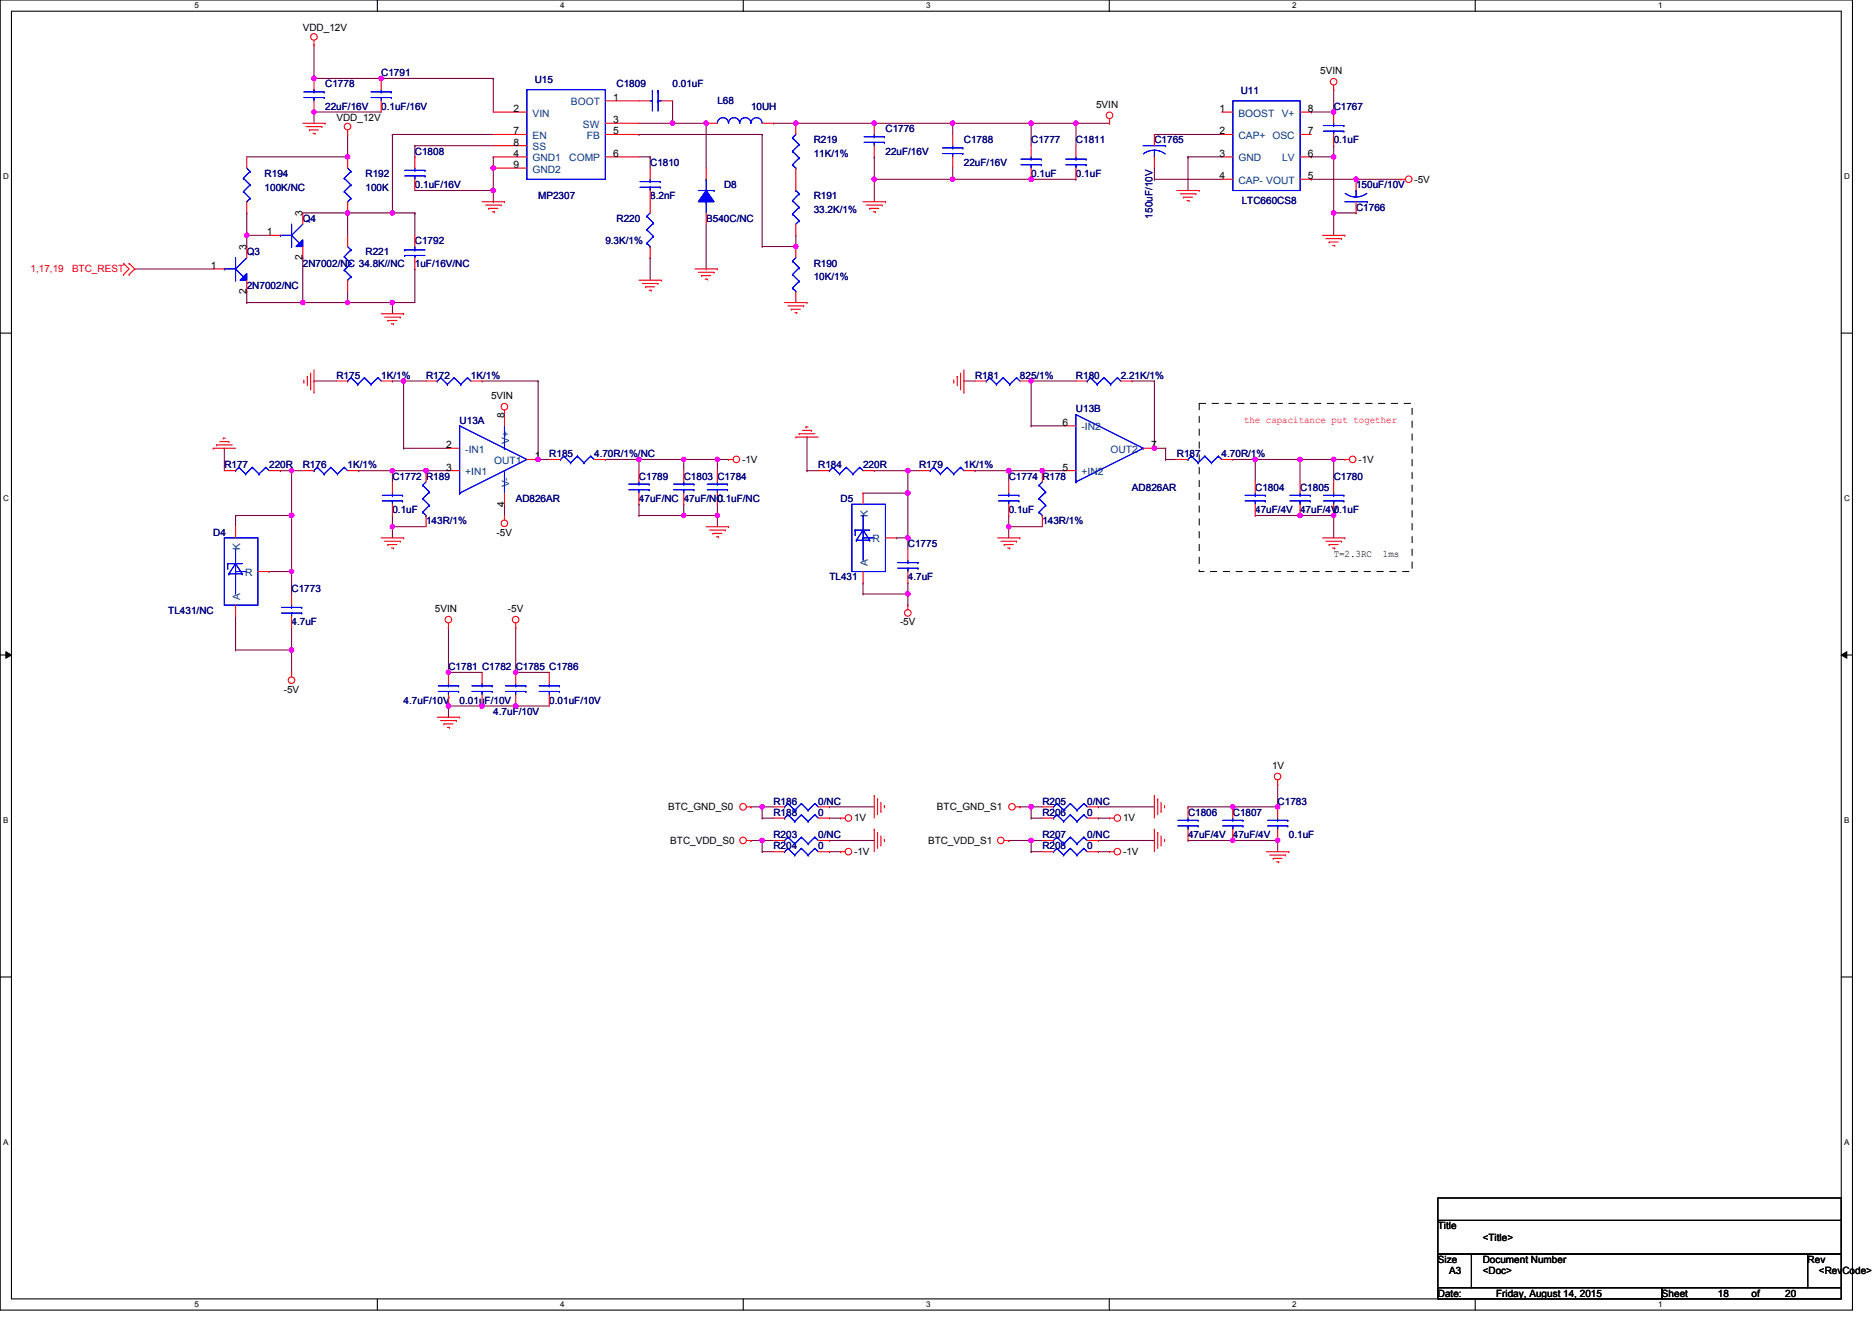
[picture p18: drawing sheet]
<svg xmlns="http://www.w3.org/2000/svg" width="297mm" height="210mm" viewBox="0 0 297 210" stroke-linecap="round" stroke-linejoin="round" font-family="sans-serif">
<defs><g id="words">
<g font-size="1.6">
<text x="48" y="5">VDD_12V</text>
<text x="209.5" y="11.7">5VIN</text>
<text x="81.5" y="17.8">2</text>
<text x="97.3" y="16">1</text>
<text x="173.9" y="17.1">5VIN</text>
<text x="193.5" y="17.8">1</text>
<text x="207.5" y="17.8">8</text>
<text x="53.4" y="19.2">VDD_12V</text>
<text x="81.5" y="21.3">7</text>
<text x="81.5" y="23.1">8</text>
<text x="97.3" y="19.5">3</text>
<text x="97.3" y="21.3">5</text>
<text x="193.5" y="21.3">2</text>
<text x="207.5" y="21.3">7</text>
<text x="81.5" y="26.6">9</text>
<text x="81.5" y="24.9">4</text>
<text x="97.3" y="24.9">6</text>
<text x="193.5" y="24.9">3</text>
<text x="193.5" y="28.4">4</text>
<text x="207.5" y="28.4">5</text>
<text x="207.5" y="24.9">6</text>
<text x="224.4" y="29">-5V</text>
<text x="48" y="34.3" transform="rotate(-90 48 34.3)">3</text>
<text x="39.1" y="39.6" transform="rotate(-90 39.1 39.6)">3</text>
<text x="42.4" y="37.3">1</text>
<text x="48" y="41.3" transform="rotate(-90 48 41.3)">2</text>
<text x="33.5" y="42.7">1</text>
<text x="39.1" y="46.6" transform="rotate(-90 39.1 46.6)">2</text>
<text x="77.9" y="63.3">5VIN</text>
<text x="70.8" y="71.1">2</text>
<text x="80" y="66.3" transform="rotate(-90 80 66.3)">8</text>
<text x="168.6" y="67.5">6</text>
<text x="182.6" y="71.1">7</text>
<text x="70.8" y="74.7">3</text>
<text x="84.9" y="72.9">1</text>
<text x="117.7" y="73.4">-1V</text>
<text x="168.6" y="74.7">5</text>
<text x="215.5" y="73.4">-1V</text>
<text x="80" y="80.4" transform="rotate(-90 80 80.4)">4</text>
<text x="78.8" y="85">-5V</text>
<text x="211.6" y="88.4">T=2.3RC</text>
<text x="219.4" y="88.4">1ms</text>
<text x="69" y="97.1">5VIN</text>
<text x="80.6" y="97.1">-5V</text>
<text x="142.8" y="99.2">-5V</text>
<text x="45" y="109.9">-5V</text>
<text x="201.8" y="122">1V</text>
<text x="106" y="128.5">BTC_GND_S0</text>
<text x="135.5" y="130.3">1V</text>
<text x="148.7" y="128.5">BTC_GND_S1</text>
<text x="178.2" y="130.3">1V</text>
<text x="106.4" y="133.9">BTC_VDD_S0</text>
<text x="135.5" y="135.7">-1V</text>
<text x="147.3" y="133.9">BTC_VDD_S1</text>
<text x="178.2" y="135.7">-1V</text>
<text x="228.2" y="195.1">Title</text>
<text x="235.3" y="196.8">&lt;Title&gt;</text>
<text x="228.2" y="200.4">Size</text>
<text x="229.9" y="202.2">A3</text>
<text x="235.3" y="200.4">Document Number</text>
<text x="235.3" y="202.2">&lt;Doc&gt;</text>
<text x="286.8" y="200.4">Rev</text>
<text x="288.6" y="202.2">&lt;RevCode&gt;</text>
<text x="228.2" y="205.7">Date:</text>
<text x="237.4" y="205.7">Friday, August 14, 2015</text>
<text x="263.7" y="205.7">Sheet</text>
<text x="272.6" y="205.7">18</text>
<text x="277.9" y="205.7">of</text>
<text x="283.3" y="205.7">20</text>
</g>
<g font-size="1.6" fill="#000080">
<text x="51.6" y="13.9">C1778</text>
<text x="51.6" y="17.4">22uF/16V</text>
<text x="60.5" y="12.1">C1791</text>
<text x="60.5" y="17.4">0.1uF/16V</text>
<text x="84.9" y="13.1">U15</text>
<text x="97.8" y="13.9">C1809</text>
<text x="106.7" y="13.9">0.01uF</text>
<text x="113.8" y="16.5">L68</text>
<text x="119.2" y="17.4">10UH</text>
<text x="196.9" y="14.9">U11</text>
<text x="211.6" y="17.4">C1767</text>
<text x="129.1" y="22.8">R219</text>
<text x="140.5" y="21">C1776</text>
<text x="152.9" y="22.8">C1788</text>
<text x="163.6" y="22.8">C1777</text>
<text x="170.7" y="22.8">C1811</text>
<text x="183.2" y="22.8">C1765</text>
<text x="211.6" y="22.8">0.1uF</text>
<text x="42" y="28.1">R194</text>
<text x="58" y="28.1">R192</text>
<text x="65.8" y="24.5">C1808</text>
<text x="65.8" y="29.9">0.1uF/16V</text>
<text x="103.2" y="26.3">C1810</text>
<text x="114.9" y="29.9">D8</text>
<text x="129.1" y="24.9">11K/1%</text>
<text x="140.5" y="24.5">22uF/16V</text>
<text x="152.9" y="26.3">22uF/16V</text>
<text x="163.6" y="28.1">0.1uF</text>
<text x="170.7" y="28.1">0.1uF</text>
<text x="215.2" y="29.9">150uF/10V</text>
<text x="42" y="30.2">100K/NC</text>
<text x="48" y="35.2">Q4</text>
<text x="58" y="30.2">100K</text>
<text x="85.4" y="31.6">MP2307</text>
<text x="97.8" y="35.2">R220</text>
<text x="103.2" y="31.6">8.2nF</text>
<text x="112.1" y="35.2">B540C/NC</text>
<text x="129.1" y="31.6">R191</text>
<text x="129.1" y="33.8">33.2K/1%</text>
<text x="182.9" y="34.7" transform="rotate(-90 182.9 34.7)">150uF/10V</text>
<text x="197" y="32.4">LTC660CS8</text>
<text x="215.2" y="33.4">C1766</text>
<text x="39.2" y="40.5">Q3</text>
<text x="58" y="40.5">R221</text>
<text x="65.8" y="38.8">C1792</text>
<text x="96.1" y="38.8">9.3K/1%</text>
<text x="39.2" y="45.9">2N7002/NC</text>
<text x="48" y="42.3">2N7002/NC 34.8K//NC</text>
<text x="65.8" y="42.3">1uF/16V/NC</text>
<text x="129.1" y="42.3">R190</text>
<text x="129.1" y="44.5">10K/1%</text>
<text x="53.4" y="60.1">R175</text>
<text x="60.5" y="60.1">1K/1%</text>
<text x="67.6" y="60.1">R172</text>
<text x="74.7" y="60.1">1K/1%</text>
<text x="154.7" y="60.1">R181</text>
<text x="161.8" y="60.1">825/1%</text>
<text x="170.7" y="65.4">U13B</text>
<text x="170.7" y="60.1">R180</text>
<text x="177.8" y="60.1">2.21K/1%</text>
<text x="72.9" y="67.2">U13A</text>
<text x="35.6" y="74.3">R177</text>
<text x="42.7" y="74.3">220R</text>
<text x="48" y="74.3">R176</text>
<text x="55.2" y="74.3">1K/1%</text>
<text x="62.3" y="76.1">C1772 R189</text>
<text x="87.2" y="72.5">R185</text>
<text x="94.3" y="72.5">4.70R/1%/NC</text>
<text x="101.4" y="76.1">C1789</text>
<text x="108.5" y="76.1">C1803 C1784</text>
<text x="129.8" y="74.3">R184</text>
<text x="136.9" y="74.3">220R</text>
<text x="145.8" y="74.3">R179</text>
<text x="152.9" y="74.3">1K/1%</text>
<text x="160.1" y="76.1">C1774 R178</text>
<text x="179.6" y="77.9">AD826AR</text>
<text x="186.7" y="72.5">R187</text>
<text x="193.8" y="72.5">4.70R/1%</text>
<text x="199.2" y="77.9">C1804</text>
<text x="206.3" y="77.9">C1805</text>
<text x="211.6" y="76.1">C1780</text>
<text x="62.3" y="81.4">0.1uF</text>
<text x="67.6" y="83.2">143R/1%</text>
<text x="81.8" y="79.7">AD826AR</text>
<text x="101.4" y="79.7">47uF/NC 47uF/NC</text>
<text x="113.8" y="79.7">0.1uF/NC</text>
<text x="133.4" y="79.7">D5</text>
<text x="160.1" y="81.4">0.1uF</text>
<text x="165.4" y="83.2">143R/1%</text>
<text x="199.2" y="81.4">47uF/4V</text>
<text x="206.3" y="81.4">47uF/4V0.1uF</text>
<text x="33.8" y="85">D4</text>
<text x="144.1" y="86.8">C1775</text>
<text x="46.3" y="93.9">C1773</text>
<text x="131.6" y="92.1">TL431</text>
<text x="144.1" y="92.1">4.7uF</text>
<text x="26.7" y="97.4">TL431/NC</text>
<text x="46.3" y="99.2">4.7uF</text>
<text x="71.2" y="106.3">C1781 C1782</text>
<text x="81.8" y="106.3">C1785 C1786</text>
<text x="64" y="111.7">4.7uF/10V</text>
<text x="72.9" y="111.7">0.01uF/10V</text>
<text x="78.3" y="113.4">4.7uF/10V</text>
<text x="87.2" y="111.7">0.01uF/10V</text>
<text x="122.7" y="129.4">R188</text>
<text x="122.7" y="127.7">R186</text>
<text x="129.8" y="129.4">0</text>
<text x="129.8" y="127.7">0/NC</text>
<text x="165.4" y="129.4">R206</text>
<text x="165.4" y="127.7">R205</text>
<text x="172.5" y="129.4">0</text>
<text x="172.5" y="127.7">0/NC</text>
<text x="188.5" y="129.4">C1806</text>
<text x="195.6" y="129.4">C1807</text>
<text x="202.7" y="127.7">C1783</text>
<text x="122.7" y="134.8">R204</text>
<text x="122.7" y="133">R203</text>
<text x="129.8" y="134.8">0</text>
<text x="129.8" y="133">0/NC</text>
<text x="165.4" y="134.8">R208</text>
<text x="165.4" y="133">R207</text>
<text x="172.5" y="134.8">0</text>
<text x="172.5" y="133">0/NC</text>
<text x="188.5" y="133">47uF/4V</text>
<text x="195.6" y="133">47uF/4V</text>
<text x="204.5" y="133">0.1uF</text>
</g>
<g font-size="1.6" fill="#004080">
<text x="90.6" y="16.7">BOOT</text>
<text x="84.5" y="18.5">VIN</text>
<text x="84.5" y="22.1">EN</text>
<text x="84.5" y="23.8">SS</text>
<text x="92.5" y="20.3">SW</text>
<text x="93.1" y="22.1">FB</text>
<text x="196.5" y="18.5">BOOST</text>
<text x="196.5" y="22.1">CAP+ OSC</text>
<text x="203.4" y="18.5">V+</text>
<text x="84.5" y="27.4">GND2</text>
<text x="84.5" y="25.6">GND1</text>
<text x="90.3" y="25.6">COMP</text>
<text x="196.5" y="25.6">GND</text>
<text x="196.5" y="29.2">CAP- VOUT</text>
<text x="203.4" y="25.6">LV</text>
<text x="73.8" y="71.8">-IN1</text>
<text x="80.8" y="70.5" transform="rotate(-90 80.8 70.5)">V+</text>
<text x="171.6" y="68.3">-IN2</text>
<text x="176.2" y="71.8">OUT2</text>
<text x="73.8" y="75.4">+IN1</text>
<text x="78.4" y="73.6">OUT1</text>
<text x="80.8" y="77.3" transform="rotate(-90 80.8 77.3)">V-</text>
<text x="171.6" y="75.4">+IN2</text>
<text x="137.7" y="82" transform="rotate(-90 137.7 82)">K</text>
<text x="38.1" y="87.3" transform="rotate(-90 38.1 87.3)">K</text>
<text x="137.7" y="89.8" transform="rotate(-90 137.7 89.8)">A</text>
<text x="138.4" y="86.1">R</text>
<text x="38.1" y="95.1" transform="rotate(-90 38.1 95.1)">A</text>
<text x="38.9" y="91.4">R</text>
</g>
<g font-size="1.6" fill="#f00">
<text x="4.8" y="43.2">1,17,19</text>
<text x="11.4" y="43.2">BTC_REST</text>
<text x="197.4" y="67">the capacitance put together</text>
</g>
<g font-size="1.3">
<text x="30.8" y="1.3">5</text>
<text x="88.9" y="1.3">4</text>
<text x="147" y="1.3">3</text>
<text x="205" y="1.3">2</text>
<text x="263.1" y="1.3">1</text>
<text x=".5" y="28.4">D</text>
<text x="292.6" y="28.4">D</text>
<text x=".5" y="79.5">C</text>
<text x="292.6" y="79.5">C</text>
<text x=".5" y="130.6">B</text>
<text x="292.6" y="130.6">B</text>
<text x=".5" y="181.7">A</text>
<text x="292.6" y="181.7">A</text>
<text x="30.8" y="207.4">5</text>
<text x="88.9" y="207.4">4</text>
<text x="147" y="207.4">3</text>
<text x="205" y="207.4">2</text>
<text x="263.1" y="207.4">1</text>
</g>
</g></defs>
<path d="M0 0h293.9v207.9h-293.9zM1.8 1.8h290.4v204.3h-290.4z" fill="none" stroke="#000" stroke-width=".17"/>
<g fill="#fff">
<path d="M30.8 .2h.7v1.4h-.7z"/>
<path d="M30.8 206.3h.7v1.4h-.7z"/>
</g>
<path d="M59.9 0v1.8M59.9 206.1v1.8" fill="none" stroke="#000" stroke-width=".17"/>
<g fill="#fff">
<path d="M88.9 .2h.7v1.4h-.7z"/>
<path d="M88.9 206.3h.7v1.4h-.7z"/>
</g>
<path d="M117.9 0v1.8M117.9 206.1v1.8" fill="none" stroke="#000" stroke-width=".17"/>
<g fill="#fff">
<path d="M147 .2h.7v1.4h-.7z"/>
<path d="M147 206.3h.7v1.4h-.7z"/>
</g>
<path d="M176 0v1.8M176 206.1v1.8" fill="none" stroke="#000" stroke-width=".17"/>
<g fill="#fff">
<path d="M205 .2h.7v1.4h-.7z"/>
<path d="M205 206.3h.7v1.4h-.7z"/>
</g>
<path d="M234.1 0v1.8M234.1 206.1v1.8" fill="none" stroke="#000" stroke-width=".17"/>
<g fill="#fff">
<path d="M263.1 .2h.7v1.4h-.7z"/>
<path d="M263.1 206.3h.7v1.4h-.7z"/>
<path d="M.5 27.3h.9v1.4h-.9z"/>
<path d="M292.6 27.3h.9v1.4h-.9z"/>
<path d="M.5 78.4h.9v1.4h-.9z"/>
<path d="M292.6 78.4h.9v1.4h-.9z"/>
</g>
<path d="M0 52.9h1.8M292.2 52.9h1.7" fill="none" stroke="#000" stroke-width=".17"/>
<g fill="#fff">
<path d="M.5 129.5h.8v1.4h-.8z"/>
<path d="M292.6 129.5h.9v1.4h-.9z"/>
</g>
<path d="M0 103.9h1.8M292.2 103.9h1.7" fill="none" stroke="#000" stroke-width=".17"/>
<path d="M.9 103.4l.9 .5-.9 .5zM292.2 103.9l.8-.5v1z" fill="#000"/>
<path d="M.9 103.4l.9 .5-.9 .5zM292.2 103.9l.8-.5v1z" fill="none" stroke="#000" stroke-width=".16"/>
<g fill="#fff">
<path d="M.5 180.5h.8v1.4h-.8z"/>
<path d="M292.6 180.5h.9v1.4h-.9z"/>
</g>
<path d="M0 155h1.8M292.2 155h1.7" fill="none" stroke="#000" stroke-width=".17"/>
<path d="M211.6 14.2h.1M211.6 14.2v3.6" fill="none" stroke="#800040" stroke-width=".17"/>
<circle cx="211.6" cy="17.8" r=".35" fill="#f0f"/>
<circle cx="211.6" cy="17.8" r=".35" fill="none" stroke="#f0f" stroke-width=".17"/>
<g fill="none" stroke="#800040" stroke-width=".17">
<path d="M208.1 17.8h.1M208.1 17.8h3.5M183.2 21.3h.1M183.2 28.4h.1M183.2 26.7h.1M183.2 21.3h10.6M183.2 28.4h10.6M183.2 26.7v1.7M188.5 24.9h.1M188.5 24.9v5.3M188.5 24.9h5.3M215.2 28.4h.1"/>
<path d="M215.2 28.4h7.1"/>
</g>
<circle cx="215.2" cy="28.4" r=".35" fill="#f0f"/>
<circle cx="215.2" cy="28.4" r=".35" fill="none" stroke="#f0f" stroke-width=".17"/>
<path d="M208.1 24.9h.1M208.1 24.9h3.5M211.6 33.8h.1M211.6 33.8v3.5" fill="none" stroke="#800040" stroke-width=".17"/>
<circle cx="211.6" cy="33.8" r=".35" fill="#f0f"/>
<circle cx="211.6" cy="33.8" r=".35" fill="none" stroke="#f0f" stroke-width=".17"/>
<path d="M211.6 23.1h.1M211.6 23.1v1.8M67.6 74.7h.1M67.6 74.7h3.6M80 80h.1M80 80v1.8" fill="none" stroke="#800040" stroke-width=".17"/>
<circle cx="67.6" cy="74.7" r=".35" fill="#f0f"/>
<circle cx="67.6" cy="74.7" r=".35" fill="none" stroke="#f0f" stroke-width=".17"/>
<path d="M46.3 74.7h.1M46.3 74.7h1.7" fill="none" stroke="#800040" stroke-width=".17"/>
<circle cx="46.3" cy="74.7" r=".35" fill="#f0f"/>
<circle cx="46.3" cy="74.7" r=".35" fill="none" stroke="#f0f" stroke-width=".17"/>
<path d="M64 71.1h.1M64 60.5h.1M64 71.1h7.2M64 60.5h3.6M85.4 60.5h.1M85.4 60.5v12.4" fill="none" stroke="#800040" stroke-width=".17"/>
<circle cx="85.4" cy="72.9" r=".35" fill="#f0f"/>
<circle cx="85.4" cy="72.9" r=".35" fill="none" stroke="#f0f" stroke-width=".17"/>
<path d="M46.3 74.7h.1M46.3 74.7v7.1M76.5 60.5h.1M76.5 60.5h8.9" fill="none" stroke="#800040" stroke-width=".17"/>
<circle cx="46.3" cy="81.8" r=".35" fill="#f0f"/>
<circle cx="46.3" cy="81.8" r=".35" fill="none" stroke="#f0f" stroke-width=".17"/>
<path d="M37.4 81.8h.1M37.4 81.8h8.9M42.7 90.7h.1M42.7 90.7h3.6M46.3 90.7h.1M46.3 90.7v3.5M119.2 128h.1M119.2 128h1.7M120.9 129.8h.1M120.9 129.8h1.8M131.6 129.8h.1M131.6 129.8h1.8" fill="none" stroke="#800040" stroke-width=".17"/>
<circle cx="46.3" cy="90.7" r=".35" fill="#f0f"/>
<circle cx="46.3" cy="90.7" r=".35" fill="none" stroke="#f0f" stroke-width=".17"/>
<g fill="none" stroke="#800040" stroke-width=".17">
<path d="M62.3 83.6h.1M62.3 83.6v1.7M119.2 133.3h.1M119.2 133.3h3.5M120.9 128h.1M120.9 135.1h.1M120.9 133.3h.1M120.9 128h1.8M120.9 135.1h1.8M131.6 135.1h.1M131.6 135.1h1.8M160.1 133.3h.1"/>
<path d="M160.1 133.3h3.5M161.8 128h.1M161.8 128h3.6M163.6 128h.1M163.6 129.8h.1M163.6 135.1h.1M163.6 129.8h1.8M163.6 135.1h1.8M174.3 129.8h.1M174.3 129.8h1.8"/>
</g>
<circle cx="62.3" cy="83.6" r=".35" fill="#f0f"/>
<circle cx="62.3" cy="83.6" r=".35" fill="none" stroke="#f0f" stroke-width=".17"/>
<path d="M62.3 74.7h.1M62.3 74.7v1.8M152.9 60.5h.1M152.9 60.5h1.8M62.3 83.6h.1M62.3 83.6h5.3M211.6 81.8h.1M211.6 81.8v3.5M163.6 133.3h.1M163.6 133.3h1.8" fill="none" stroke="#800040" stroke-width=".17"/>
<circle cx="211.6" cy="81.8" r=".35" fill="#f0f"/>
<circle cx="211.6" cy="81.8" r=".35" fill="none" stroke="#f0f" stroke-width=".17"/>
<path d="M199.2 72.9h.1M199.2 72.9v3.6M211.6 72.9h.1M211.6 72.9v3.6M211.6 72.9h1.8" fill="none" stroke="#800040" stroke-width=".17"/>
<circle cx="211.6" cy="72.9" r=".35" fill="#f0f"/>
<circle cx="211.6" cy="72.9" r=".35" fill="none" stroke="#f0f" stroke-width=".17"/>
<path d="M35.6 71.1h.1M35.6 71.1v3.6M46.3 103.1h.1M46.3 103.1v3.6M131.6 133.3h.1M131.6 128h.1M131.6 133.3h7.1M131.6 128h7.1M174.3 128h.1M174.3 133.3h.1M174.3 133.3h8.9M174.3 128h8.9" fill="none" stroke="#800040" stroke-width=".17"/>
<circle cx="46.3" cy="103.1" r=".35" fill="#f0f"/>
<circle cx="46.3" cy="103.1" r=".35" fill="none" stroke="#f0f" stroke-width=".17"/>
<path d="M144.1 74.7h.1M144.1 74.7h1.7M136.9 94.2h.1M136.9 94.2h7.2M142.3 85.3h.1M142.3 85.3h1.8" fill="none" stroke="#800040" stroke-width=".17"/>
<circle cx="144" cy="94.2" r=".35" fill="#f0f"/>
<circle cx="144" cy="94.2" r=".35" fill="none" stroke="#f0f" stroke-width=".17"/>
<path d="M136.9 92.5h.1M136.9 92.5v1.7M144.1 94.2h.1M144.1 85.3h.1M144.1 85.3v1.8M144.1 94.2v1.8M37.4 103.1h.1M37.4 103.1h8.9" fill="none" stroke="#800040" stroke-width=".17"/>
<circle cx="144" cy="85.3" r=".35" fill="#f0f"/>
<circle cx="144" cy="85.3" r=".35" fill="none" stroke="#f0f" stroke-width=".17"/>
<path d="M136.9 78.2h.1M136.9 78.2h7.2M165.4 74.7h.1M165.4 74.7h3.5M37.4 81.8h.1M37.4 97.8h.1M37.4 81.8v1.8M37.4 97.8v5.3" fill="none" stroke="#800040" stroke-width=".17"/>
<circle cx="165.4" cy="74.7" r=".35" fill="#f0f"/>
<circle cx="165.4" cy="74.7" r=".35" fill="none" stroke="#f0f" stroke-width=".17"/>
<path d="M144.1 74.7h.1M144.1 74.7v3.5" fill="none" stroke="#800040" stroke-width=".17"/>
<circle cx="144" cy="78.2" r=".35" fill="#f0f"/>
<circle cx="144" cy="78.2" r=".35" fill="none" stroke="#f0f" stroke-width=".17"/>
<circle cx="144" cy="74.7" r=".35" fill="#f0f"/>
<circle cx="144" cy="74.7" r=".35" fill="none" stroke="#f0f" stroke-width=".17"/>
<path d="M163.6 60.5h.1M163.6 60.5h7.1M160.1 83.6h.1M160.1 83.6v1.7" fill="none" stroke="#800040" stroke-width=".17"/>
<circle cx="160" cy="83.6" r=".35" fill="#f0f"/>
<circle cx="160" cy="83.6" r=".35" fill="none" stroke="#f0f" stroke-width=".17"/>
<path d="M154.7 74.7h.1M154.7 74.7h5.4" fill="none" stroke="#800040" stroke-width=".17"/>
<circle cx="160" cy="74.7" r=".35" fill="#f0f"/>
<circle cx="160" cy="74.7" r=".35" fill="none" stroke="#f0f" stroke-width=".17"/>
<g fill="none" stroke="#800040" stroke-width=".17">
<path d="M85.4 72.9h.1M85.4 72.9h1.8M96.1 72.9h.1M96.1 72.9h5.3M128.1 69.3h.1M128.1 69.3v5.4M138.7 74.7h.1M138.7 74.7h5.4M160.1 74.7h.1M160.1 74.7v1.8M179.6 60.5h.1M179.6 60.5h3.6"/>
<path d="M113.8 81.8h.1M113.8 81.8v1.8M160.1 83.6h.1M160.1 83.6h5.3"/>
</g>
<circle cx="113.8" cy="81.8" r=".35" fill="#f0f"/>
<circle cx="113.8" cy="81.8" r=".35" fill="none" stroke="#f0f" stroke-width=".17"/>
<path d="M183.2 71.1h.1M183.2 71.1h1.8M206.3 81.8h.1M206.3 81.8h5.3" fill="none" stroke="#800040" stroke-width=".17"/>
<circle cx="206.3" cy="81.8" r=".35" fill="#f0f"/>
<circle cx="206.3" cy="81.8" r=".35" fill="none" stroke="#f0f" stroke-width=".17"/>
<path d="M183.2 60.5h.1M183.2 60.5v10.6" fill="none" stroke="#800040" stroke-width=".17"/>
<circle cx="183.2" cy="71.1" r=".35" fill="#f0f"/>
<circle cx="183.2" cy="71.1" r=".35" fill="none" stroke="#f0f" stroke-width=".17"/>
<path d="M49.8 60.5h.1M49.8 60.5h3.6M64 60.5h.1M64 60.5v10.6M174.3 135.1h.1M174.3 135.1h1.8" fill="none" stroke="#800040" stroke-width=".17"/>
<circle cx="64" cy="60.4" r=".35" fill="#f0f"/>
<circle cx="64" cy="60.4" r=".35" fill="none" stroke="#f0f" stroke-width=".17"/>
<path d="M113.8 72.9h.1M113.8 72.9h1.8M113.8 72.9v1.8M195.6 72.9h.1M195.6 72.9h3.6M101.4 80h.1M101.4 80v1.8" fill="none" stroke="#800040" stroke-width=".17"/>
<circle cx="113.8" cy="72.9" r=".35" fill="#f0f"/>
<circle cx="113.8" cy="72.9" r=".35" fill="none" stroke="#f0f" stroke-width=".17"/>
<path d="M101.4 72.9h.1M101.4 72.9v1.8M71.2 106.7h.1M71.2 106.7h5.3" fill="none" stroke="#800040" stroke-width=".17"/>
<circle cx="71.1" cy="106.7" r=".35" fill="#f0f"/>
<circle cx="71.1" cy="106.7" r=".35" fill="none" stroke="#f0f" stroke-width=".17"/>
<path d="M71.2 99.6h.1M71.2 99.6v7.1M81.8 112h.1M81.8 112h5.4" fill="none" stroke="#800040" stroke-width=".17"/>
<circle cx="81.8" cy="112" r=".35" fill="#f0f"/>
<circle cx="81.8" cy="112" r=".35" fill="none" stroke="#f0f" stroke-width=".17"/>
<path d="M81.8 99.6h.1M81.8 99.6v7.1" fill="none" stroke="#800040" stroke-width=".17"/>
<circle cx="81.8" cy="106.7" r=".35" fill="#f0f"/>
<circle cx="81.8" cy="106.7" r=".35" fill="none" stroke="#f0f" stroke-width=".17"/>
<path d="M71.2 112h.1M71.2 112h5.3" fill="none" stroke="#800040" stroke-width=".17"/>
<circle cx="76.5" cy="112" r=".35" fill="#f0f"/>
<circle cx="76.5" cy="112" r=".35" fill="none" stroke="#f0f" stroke-width=".17"/>
<circle cx="71.1" cy="112" r=".35" fill="#f0f"/>
<circle cx="71.1" cy="112" r=".35" fill="none" stroke="#f0f" stroke-width=".17"/>
<path d="M151.2 19.6h.1M151.2 19.6h12.4M71.2 112h.1M71.2 112v1.8M81.8 106.7h.1M81.8 106.7h5.4" fill="none" stroke="#800040" stroke-width=".17"/>
<circle cx="151.2" cy="19.5" r=".35" fill="#f0f"/>
<circle cx="151.2" cy="19.5" r=".35" fill="none" stroke="#f0f" stroke-width=".17"/>
<path d="M163.6 19.6h.1M163.6 19.6v3.5M138.7 28.4h.1M138.7 28.4v3.6" fill="none" stroke="#800040" stroke-width=".17"/>
<circle cx="163.6" cy="19.5" r=".35" fill="#f0f"/>
<circle cx="163.6" cy="19.5" r=".35" fill="none" stroke="#f0f" stroke-width=".17"/>
<path d="M170.7 19.6h.1M170.7 19.6h5.4" fill="none" stroke="#800040" stroke-width=".17"/>
<circle cx="170.7" cy="19.5" r=".35" fill="#f0f"/>
<circle cx="170.7" cy="19.5" r=".35" fill="none" stroke="#f0f" stroke-width=".17"/>
<path d="M151.2 28.4h.1M151.2 28.4h12.4" fill="none" stroke="#800040" stroke-width=".17"/>
<circle cx="151.2" cy="28.4" r=".35" fill="#f0f"/>
<circle cx="151.2" cy="28.4" r=".35" fill="none" stroke="#f0f" stroke-width=".17"/>
<path d="M60.5 12.4h.1M60.5 12.4h17.8M78.3 12.4h.1M78.3 12.4v5.4" fill="none" stroke="#800040" stroke-width=".17"/>
<circle cx="60.5" cy="12.4" r=".35" fill="#f0f"/>
<circle cx="60.5" cy="12.4" r=".35" fill="none" stroke="#f0f" stroke-width=".17"/>
<path d="M49.8 12.4h.1M49.8 12.4h10.7" fill="none" stroke="#800040" stroke-width=".17"/>
<circle cx="49.8" cy="12.4" r=".35" fill="#f0f"/>
<circle cx="49.8" cy="12.4" r=".35" fill="none" stroke="#f0f" stroke-width=".17"/>
<path d="M49.8 7.1h.1M49.8 17.8h.1M49.8 7.1v5.3M49.8 17.8h10.7" fill="none" stroke="#800040" stroke-width=".17"/>
<circle cx="49.8" cy="17.8" r=".35" fill="#f0f"/>
<circle cx="49.8" cy="17.8" r=".35" fill="none" stroke="#f0f" stroke-width=".17"/>
<path d="M49.8 17.8h.1M49.8 17.8v1.8M126.3 19.6h.1M126.3 19.6h12.4M62.3 21.3h.1M62.3 21.3h16M138.7 24.9h.1M138.7 24.9v3.5" fill="none" stroke="#800040" stroke-width=".17"/>
<circle cx="126.3" cy="19.5" r=".35" fill="#f0f"/>
<circle cx="126.3" cy="19.5" r=".35" fill="none" stroke="#f0f" stroke-width=".17"/>
<path d="M62.3 60.5h.1M62.3 60.5h1.7M144.1 78.2h.1M144.1 78.2v7.1" fill="none" stroke="#800040" stroke-width=".17"/>
<circle cx="144" cy="78.2" r=".35" fill="#f0f"/>
<circle cx="144" cy="78.2" r=".35" fill="none" stroke="#f0f" stroke-width=".17"/>
<path d="M206.3 72.9h.1M206.3 72.9h5.3" fill="none" stroke="#800040" stroke-width=".17"/>
<circle cx="206.3" cy="72.9" r=".35" fill="#f0f"/>
<circle cx="206.3" cy="72.9" r=".35" fill="none" stroke="#f0f" stroke-width=".17"/>
<path d="M108.5 72.9h.1M108.5 72.9h5.3M62.3 81.8h.1M62.3 81.8v1.8M113.8 80h.1M113.8 80v1.8M144.1 92.5h.1M144.1 92.5v1.7M120.9 133.3h.1M120.9 133.3v1.8" fill="none" stroke="#800040" stroke-width=".17"/>
<circle cx="120.9" cy="133.3" r=".35" fill="#f0f"/>
<circle cx="120.9" cy="133.3" r=".35" fill="none" stroke="#f0f" stroke-width=".17"/>
<path d="M163.6 128h.1M163.6 128v1.8" fill="none" stroke="#800040" stroke-width=".17"/>
<circle cx="163.6" cy="128" r=".35" fill="#f0f"/>
<circle cx="163.6" cy="128" r=".35" fill="none" stroke="#f0f" stroke-width=".17"/>
<path d="M160.1 81.8h.1M160.1 81.8v1.8M163.6 133.3h.1M163.6 133.3v1.8" fill="none" stroke="#800040" stroke-width=".17"/>
<circle cx="163.6" cy="133.3" r=".35" fill="#f0f"/>
<circle cx="163.6" cy="133.3" r=".35" fill="none" stroke="#f0f" stroke-width=".17"/>
<path d="M46.3 99.6h.1M46.3 99.6v3.5M120.9 128h.1M120.9 128v1.8" fill="none" stroke="#800040" stroke-width=".17"/>
<circle cx="120.9" cy="128" r=".35" fill="#f0f"/>
<circle cx="120.9" cy="128" r=".35" fill="none" stroke="#f0f" stroke-width=".17"/>
<path d="M46.3 81.8h.1M46.3 81.8v8.9" fill="none" stroke="#800040" stroke-width=".17"/>
<circle cx="46.3" cy="81.8" r=".35" fill="#f0f"/>
<circle cx="46.3" cy="81.8" r=".35" fill="none" stroke="#f0f" stroke-width=".17"/>
<path d="M44.5 74.7h.1M44.5 74.7h1.8M76.5 112h.1M76.5 112h5.3" fill="none" stroke="#800040" stroke-width=".17"/>
<circle cx="76.5" cy="112" r=".35" fill="#f0f"/>
<circle cx="76.5" cy="112" r=".35" fill="none" stroke="#f0f" stroke-width=".17"/>
<path d="M160.1 74.7h.1M160.1 74.7h5.3" fill="none" stroke="#800040" stroke-width=".17"/>
<circle cx="160" cy="74.7" r=".35" fill="#f0f"/>
<circle cx="160" cy="74.7" r=".35" fill="none" stroke="#f0f" stroke-width=".17"/>
<path d="M62.3 74.7h.1M62.3 74.7h5.3" fill="none" stroke="#800040" stroke-width=".17"/>
<circle cx="62.3" cy="74.7" r=".35" fill="#f0f"/>
<circle cx="62.3" cy="74.7" r=".35" fill="none" stroke="#f0f" stroke-width=".17"/>
<g fill="none" stroke="#800040" stroke-width=".17">
<path d="M39.2 24.9h16M55.2 24.9h.1M65.8 33.8h.1M65.8 33.8v3.5M21.4 42.7h.1M21.4 42.7h12.4M39.2 46.2h.1M39.2 48h.1M39.2 46.2v1.8M48 40.9h.1M48 40.9v7.1h-8.8M62.3 48h.1"/>
<path d="M62.3 48v1.8"/>
</g>
<circle cx="48" cy="48" r=".35" fill="#f0f"/>
<circle cx="48" cy="48" r=".35" fill="none" stroke="#f0f" stroke-width=".17"/>
<path d="M62.3 48h.1M62.3 48h3.5" fill="none" stroke="#800040" stroke-width=".17"/>
<circle cx="62.3" cy="48" r=".35" fill="#f0f"/>
<circle cx="62.3" cy="48" r=".35" fill="none" stroke="#f0f" stroke-width=".17"/>
<path d="M48 33.8h7.2M55.2 33.8h.1" fill="none" stroke="#800040" stroke-width=".17"/>
<circle cx="55.1" cy="33.8" r=".35" fill="#f0f"/>
<circle cx="55.1" cy="33.8" r=".35" fill="none" stroke="#f0f" stroke-width=".17"/>
<path d="M39.2 37.3h.1M39.2 39.1h.1M39.2 37.3h3.5M39.2 37.3v1.8M55.2 21.3h.1M55.2 21.3v3.6" fill="none" stroke="#800040" stroke-width=".17"/>
<circle cx="55.1" cy="24.9" r=".35" fill="#f0f"/>
<circle cx="55.1" cy="24.9" r=".35" fill="none" stroke="#f0f" stroke-width=".17"/>
<path d="M39.2 33.8h.1M39.2 33.8v3.5" fill="none" stroke="#800040" stroke-width=".17"/>
<circle cx="39.1" cy="37.3" r=".35" fill="#f0f"/>
<circle cx="39.1" cy="37.3" r=".35" fill="none" stroke="#f0f" stroke-width=".17"/>
<path d="M55.2 33.8h7.1M62.3 33.8h.1M62.3 21.3h.1M62.3 21.3v12.5" fill="none" stroke="#800040" stroke-width=".17"/>
<circle cx="62.3" cy="33.8" r=".35" fill="#f0f"/>
<circle cx="62.3" cy="33.8" r=".35" fill="none" stroke="#f0f" stroke-width=".17"/>
<path d="M65.8 42.7h.1M65.8 42.7v5.3M163.6 67.6h.1M163.6 60.5h.1M163.6 67.6h5.3M163.6 60.5v7.1M185 71.1h.1M185 72.9h.1M185 71.1v1.8M185 72.9h1.7" fill="none" stroke="#800040" stroke-width=".17"/>
<circle cx="163.6" cy="60.4" r=".35" fill="#f0f"/>
<circle cx="163.6" cy="60.4" r=".35" fill="none" stroke="#f0f" stroke-width=".17"/>
<path d="M108.5 81.8h.1M108.5 81.8h5.3" fill="none" stroke="#800040" stroke-width=".17"/>
<circle cx="108.5" cy="81.8" r=".35" fill="#f0f"/>
<circle cx="108.5" cy="81.8" r=".35" fill="none" stroke="#f0f" stroke-width=".17"/>
<path d="M108.5 72.9h.1M108.5 72.9v1.8M101.4 81.8h.1M108.5 80h.1M108.5 80v1.8h-7.1" fill="none" stroke="#800040" stroke-width=".17"/>
<circle cx="108.5" cy="72.9" r=".35" fill="#f0f"/>
<circle cx="108.5" cy="72.9" r=".35" fill="none" stroke="#f0f" stroke-width=".17"/>
<path d="M101.4 72.9h.1M101.4 72.9h7.1" fill="none" stroke="#800040" stroke-width=".17"/>
<circle cx="101.4" cy="72.9" r=".35" fill="#f0f"/>
<circle cx="101.4" cy="72.9" r=".35" fill="none" stroke="#f0f" stroke-width=".17"/>
<path d="M199.2 72.9h.1M199.2 72.9h7.1M206.3 72.9h.1M206.3 72.9v3.6M199.2 81.8h.1M199.2 81.8h7.1" fill="none" stroke="#800040" stroke-width=".17"/>
<circle cx="199.2" cy="72.9" r=".35" fill="#f0f"/>
<circle cx="199.2" cy="72.9" r=".35" fill="none" stroke="#f0f" stroke-width=".17"/>
<path d="M65.8 23.1h.1M65.8 24.9h.1M65.8 23.1h12.5M65.8 23.1v1.8M65.8 30.2h12.5M78.3 30.2h.1" fill="none" stroke="#800040" stroke-width=".17"/>
<circle cx="78.3" cy="30.2" r=".35" fill="#f0f"/>
<circle cx="78.3" cy="30.2" r=".35" fill="none" stroke="#f0f" stroke-width=".17"/>
<path d="M78.3 26.7h.1M78.3 26.7v3.5" fill="none" stroke="#800040" stroke-width=".17"/>
<circle cx="78.3" cy="26.7" r=".35" fill="#f0f"/>
<circle cx="78.3" cy="26.7" r=".35" fill="none" stroke="#f0f" stroke-width=".17"/>
<path d="M78.3 24.9h.1M78.3 32h.1M78.3 24.9v1.8M78.3 30.2v1.8M120.9 39.1h.1M126.3 37.3h.1M126.3 37.3v1.8h-5.4M208.1 28.4h.1M208.1 28.4h7.1" fill="none" stroke="#800040" stroke-width=".17"/>
<circle cx="126.3" cy="39.1" r=".35" fill="#f0f"/>
<circle cx="126.3" cy="39.1" r=".35" fill="none" stroke="#f0f" stroke-width=".17"/>
<path d="M101.4 19.6h5.3M106.7 19.6h.1M122.7 19.6h.1M122.7 19.6h3.6M101.4 21.3h.1M101.4 21.3h19.5M120.9 21.3h.1M120.9 21.3v17.8" fill="none" stroke="#800040" stroke-width=".17"/>
<circle cx="106.7" cy="19.5" r=".35" fill="#f0f"/>
<circle cx="106.7" cy="19.5" r=".35" fill="none" stroke="#f0f" stroke-width=".17"/>
<path d="M106.7 16h.1M106.7 19.6h.1M106.7 16v3.6M106.7 19.6h5.4" fill="none" stroke="#800040" stroke-width=".17"/>
<circle cx="112" cy="19.5" r=".35" fill="#f0f"/>
<circle cx="112" cy="19.5" r=".35" fill="none" stroke="#f0f" stroke-width=".17"/>
<path d="M112.1 19.6h.1M112.1 19.6v7.1M101.4 24.9h1.8M103.2 24.9h.1M103.2 24.9v1.8M112.1 35.6v7.1M211.6 24.9h.1M211.6 24.9v8.9h3.6M215.2 33.8h.1M103.2 40.9h.1M103.2 40.9v3.5M112.1 42.7h.1" fill="none" stroke="#800040" stroke-width=".17"/>
<circle cx="211.6" cy="24.9" r=".35" fill="#f0f"/>
<circle cx="211.6" cy="24.9" r=".35" fill="none" stroke="#f0f" stroke-width=".17"/>
<path d="M138.7 28.4h.1M138.7 28.4h12.5M151.2 28.4h.1M151.2 26.7v1.7" fill="none" stroke="#800040" stroke-width=".17"/>
<circle cx="138.7" cy="28.4" r=".35" fill="#f0f"/>
<circle cx="138.7" cy="28.4" r=".35" fill="none" stroke="#f0f" stroke-width=".17"/>
<path d="M138.7 19.6h.1M138.7 19.6h12.5M151.2 19.6h.1M151.2 19.6v1.7" fill="none" stroke="#800040" stroke-width=".17"/>
<circle cx="138.7" cy="19.5" r=".35" fill="#f0f"/>
<circle cx="138.7" cy="19.5" r=".35" fill="none" stroke="#f0f" stroke-width=".17"/>
<path d="M163.6 19.6h.1M163.6 19.6h7.1M170.7 19.6h.1M170.7 19.6v3.5M163.6 28.4h7.1M170.7 28.4h.1" fill="none" stroke="#800040" stroke-width=".17"/>
<circle cx="163.6" cy="28.4" r=".35" fill="#f0f"/>
<circle cx="163.6" cy="28.4" r=".35" fill="none" stroke="#f0f" stroke-width=".17"/>
<path d="M55.2 33.8h.1M55.2 33.8v3.5M62.3 33.8h3.5M65.8 33.8h.1M48 48h.1M48 48h14.3M55.2 48h.1M55.2 46.2v1.8" fill="none" stroke="#800040" stroke-width=".17"/>
<circle cx="55.1" cy="48" r=".35" fill="#f0f"/>
<circle cx="55.1" cy="48" r=".35" fill="none" stroke="#f0f" stroke-width=".17"/>
<path d="M56.9 74.7h.1M56.9 74.7h5.4M128.1 74.7h.1M128.1 74.7h1.7M188.5 128h.1M188.5 128h14.2M195.6 128h.1" fill="none" stroke="#800040" stroke-width=".17"/>
<circle cx="202.7" cy="128" r=".35" fill="#f0f"/>
<circle cx="202.7" cy="128" r=".35" fill="none" stroke="#f0f" stroke-width=".17"/>
<circle cx="195.6" cy="128" r=".35" fill="#f0f"/>
<circle cx="195.6" cy="128" r=".35" fill="none" stroke="#f0f" stroke-width=".17"/>
<path d="M188.5 133.3h.1M188.5 133.3h14.2M195.6 133.3h.1" fill="none" stroke="#800040" stroke-width=".17"/>
<circle cx="202.7" cy="133.3" r=".35" fill="#f0f"/>
<circle cx="202.7" cy="133.3" r=".35" fill="none" stroke="#f0f" stroke-width=".17"/>
<circle cx="195.6" cy="133.3" r=".35" fill="#f0f"/>
<circle cx="195.6" cy="133.3" r=".35" fill="none" stroke="#f0f" stroke-width=".17"/>
<path d="M202.7 133.3h.1M202.7 124.5h.1M202.7 124.5v3.5M202.7 133.3v1.8" fill="none" stroke="#800040" stroke-width=".17"/>
<g fill="none" stroke="#f00" stroke-width=".17">
<path d="M48 19.6h3.6M49.8 7.1h.1M49.8 6.4v.7M51.6 19.6h.1M112.1 19.6h1.7M120.9 19.6h1.8M176.1 19.6h.1M176.1 18.8v.8M211.6 14.2h.1M211.6 13.5v.7M48.6 20.1h2.5M49.1 20.6h.1"/>
<path d="M49.1 20.6h1.4M49.7 21.2h.3M50 21.2h.1M51.1 20.1h.1M55.2 21.3h.1M55.2 20.6v.7M55.2 24.9v1.8M55.2 32v1.8M76.5 32h3.5M77 32.5h2.5M77.6 33.1h.1M77.6 33.1h1.4"/>
<path d="M78.1 33.6h.3M78.4 33.6h.1M79.5 32.5h.1M80 32h.1M136.9 32h3.6M137.5 32.5h2.5M138 33.1h.1M138 33.1h1.4M138.6 33.6h.3M138.9 33.6h.1M140 32.5h.1M140.5 32h.1"/>
<path d="M183.2 21.3v1.8M183.2 24.9v1.8M186.7 30.2h3.6M187.3 30.8h2.5M187.8 31.3h.1M187.8 31.3h1.4M188.3 31.8h.4M188.7 31.8h.1M189.8 30.8h.1M190.3 30.2h.1M209.8 37.3h3.6M210.4 37.9h2.5"/>
<path d="M210.9 38.4h.1M210.9 38.4h1.4M211.5 38.9h.3M211.8 38.9h.1M212.9 37.9h.1M213.4 37.3h.1M222.3 28.4h.1M222.3 28.4h.7M19.6 43.6h.1M19.6 41.8h.1M19.6 41.8l.9 .9-.9 .9M20.5 41.8h.1"/>
<path d="M20.5 43.6h.1M20.5 41.8l.9 .9-.9 .9M48.8 59.7h.1M48.8 59.7v1.5M49.3 59.2v2.5M49.8 58.7v3.5M60.5 49.8h3.5M61 50.3h2.5M61.5 50.8h.1M61.5 50.8h1.5M62.1 51.4h.3M62.4 51.4h.1"/>
<path d="M63.5 50.3h.1M64 49.8h.1M101.4 44.4h3.5M101.9 45h2.5M102.4 45.5h.1M102.4 45.5h1.5M103 46.1h.3M103.3 46.1h.1M104.4 45h.1M104.9 44.4h.1M110.3 42.7h3.5M110.8 43.2h2.5"/>
<path d="M111.3 43.7h.1M111.3 43.7h1.5M111.9 44.3h.3M112.2 44.3h.1M113.3 43.2h.1M113.8 42.7h.1M124.5 48h3.6M125 48.5h2.5M125.6 49.1h.1M125.6 49.1h1.4M126.1 49.6h.3M126.4 49.6h.1"/>
<path d="M127.5 48.5h.1M128.1 48h.1M151.9 59.7h.1M151.9 59.7v1.5M152.4 59.2v2.5M152.9 58.7v3.5M33.8 71.1h.1M33.8 71.1h3.6M34.4 70.6h.1M34.4 70.6h2.4M34.9 70.1h1.4M35.4 69.5h.1"/>
<path d="M35.4 69.5h.4M36.3 70.1h.1M48.2 60.6h.1M48.2 60.3v.3M49.3 61.7h.1M49.8 62.2h.1M80 65.8h.1M80 65.1v.7M115.6 72.9h.1M115.6 72.9h.7M126.3 69.3h.1M126.3 69.3h3.5"/>
<path d="M126.8 68.8h.1M126.8 68.8h2.5M127.3 68.3h1.5M127.9 67.7h.1M127.9 67.7h.3M128.8 68.3h.1M151.3 60.6h.1M151.3 60.3v.3M152.4 61.7h.1M152.9 62.2h.1M154.7 60.5h1.8M160.1 76.5v1.7"/>
<path d="M161.8 60.5h1.8M211.6 76.5v1.7M213.4 72.9h.1M213.4 72.9h.7M60.5 85.3h3.5M61 85.9h2.5M61.5 86.4h.1M61.5 86.4h1.5M62.1 87h.3M62.4 87h.1M63.5 85.9h.1M64 85.3h.1"/>
<path d="M71.2 99.6h.1M71.2 98.8v.8M80 81.8h.1M80 81.8v.7M81.8 99.6h.1M81.8 98.8v.8M112.1 83.6h3.5M112.6 84.1h2.5M113.1 84.6h.1M113.1 84.6h1.5M113.7 85.2h.3M114 85.2h.1"/>
<path d="M115.1 84.1h.1M115.6 83.6h.1M144.1 96h.1M144.1 96v.7M158.3 85.3h3.5M158.8 85.9h2.5M159.3 86.4h.1M159.3 86.4h1.5M159.9 87h.3M160.1 80v1.8M160.2 87h.1M161.3 85.9h.1"/>
<path d="M161.8 85.3h.1M209.8 85.3h3.6M210.4 85.9h2.5M210.9 86.4h.1M210.9 86.4h1.4M211.5 87h.3M211.6 80v1.8M211.8 87h.1M212.9 85.9h.1M213.4 85.3h.1M46.3 106.7h.1M46.3 106.7v.7"/>
<path d="M69.4 113.8h3.5M69.9 114.3h2.5M70.4 114.9h.1M70.4 114.9h1.5M71 115.4h.3M71.3 115.4h.1M72.4 114.3h.1M72.9 113.8h.1M118.4 128h.8M118.4 133.3h.8M119.2 133.3h.1M119.2 128h.1"/>
<path d="M133.4 135.1h.1M133.4 129.8h.1M133.4 129.8h.7M133.4 135.1h.7M138.7 126.2h.1M138.7 131.6h.1M138.7 126.2v3.6M138.7 131.6v3.5M139.3 126.8h.1M139.3 132.1h.1M139.3 126.8v2.5M139.3 132.1v2.5"/>
<path d="M139.8 128.7h.1M139.8 134.1h.1M139.8 127.3v1.4M139.8 132.6v1.5M140.3 127.8h.1M140.3 133.2h.1M140.3 127.8v.4M140.3 133.2v.3M159.3 133.3h.8M160.1 133.3h.1M161.1 128h.7M161.8 128h.1"/>
<path d="M176.1 129.8h.1M176.1 135.1h.1M176.1 129.8h.7M176.1 135.1h.7M183.2 126.2h.1M183.2 131.6h.1M183.2 126.2v3.6M183.2 131.6v3.5M183.7 126.8h.1M183.7 132.1h.1M183.7 126.8v2.5M183.7 132.1v2.5"/>
<path d="M184.2 128.7h.1M184.2 134.1h.1M184.2 127.3v1.4M184.2 132.6v1.5M184.8 127.8h.1M184.8 133.2h.1M184.8 127.8v.4M184.8 133.2v.3M201 135.1h3.5M201.5 135.7h2.5M202 136.2h.1M202 136.2h1.5"/>
<path d="M202.6 136.7h.3M202.7 124.5h.1M202.7 123.7v.8M202.9 136.7h.1M204 135.7h.1M204.5 135.1h.1"/>
<circle cx="49.8" cy="5.9" r=".52"/>
<circle cx="176" cy="18.3" r=".52"/>
<circle cx="211.6" cy="13" r=".52"/>
<circle cx="55.1" cy="20.1" r=".52"/>
<circle cx="223.5" cy="28.4" r=".52"/>
<circle cx="80" cy="64.5" r=".52"/>
<circle cx="116.8" cy="72.9" r=".52"/>
<circle cx="214.6" cy="72.9" r=".52"/>
<circle cx="71.1" cy="98.3" r=".52"/>
<circle cx="80" cy="83" r=".52"/>
<circle cx="81.8" cy="98.3" r=".52"/>
<circle cx="144" cy="97.2" r=".52"/>
<circle cx="46.3" cy="107.9" r=".52"/>
<circle cx="117.9" cy="128" r=".52"/>
<circle cx="117.9" cy="133.3" r=".52"/>
<circle cx="134.6" cy="129.8" r=".52"/>
<circle cx="134.6" cy="135.1" r=".52"/>
<circle cx="158.8" cy="133.3" r=".52"/>
<circle cx="160.6" cy="128" r=".52"/>
<circle cx="177.3" cy="129.8" r=".52"/>
<circle cx="177.3" cy="135.1" r=".52"/>
<circle cx="202.7" cy="123.2" r=".52"/>
</g>
<path d="M228.2 190.1h64v3.5h-64zM228.2 193.6h64v5.4h-64zM228.2 199h5.3v5.3h-5.3zM233.5 199h53.3v5.3h-53.3zM286.8 199h5.4v5.3h-5.4zM228.2 204.3h35.5v1.8h-35.5zM263.7 204.3h28.5v1.8h-28.5z" fill="none" stroke="#000" stroke-width=".17"/>
<path d="M190.3 64h33.8v26.7h-33.8z" fill="none" stroke="#000" stroke-width=".16" stroke-dasharray="1 1 1 1 1 1 1 1"/>
<g fill="none" stroke="#00f" stroke-width=".17">
<path d="M113.8 19.6a.88 .88 0 0 1 .9-.9 .88 .88 0 0 1 .9 .9 .89 .89 0 0 1 .9-.9 .89 .89 0 0 1 .9 .9 .89 .89 0 0 1 .9-.9 .89 .89 0 0 1 .8 .9M119.2 19.6a.88 .88 0 0 1 .8-.9 .88 .88 0 0 1 .9 .9M54.6 28.3h.1M54.6 30.4h.1M54.6 28.3l1.1 1M54.6 30.4l1.1 1.1M55.2 32h.1M55.2 26.7l.5 .5M55.7 27.2h.1M55.7 29.3h.1M55.7 31.5h.1M55.7 27.2l-1.1 1.1"/>
<path d="M55.7 29.3l-1.1 1.1M55.7 31.5l-.5 .5M181.4 23.1h3.6M183.2 24.9h.1M183.2 23.8l1.1 .3 .6 .3M183.2 23.8l-1.1 .2-.7 .4M183.2 23.8v1.1M185 23.1h.1M157 59.9h.1M157 59.9l1.1 1.1M157 59.9l-.5 .6M159.2 59.9h.1"/>
<path d="M159.2 59.9l1 1.1M159.2 59.9l-1.1 1.1M161.3 59.9h.1M161.3 59.9l.5 .6M161.3 59.9l-1.1 1.1M156.5 60.5h.1M158.1 61h.1M158.5 79.5h3.2M158.5 78.6h3.2M160.1 78.6h.1M160.1 79.5h.1M160.1 78.2v.4"/>
<path d="M160.1 79.5v.5M160.2 61h.1M161.7 79.5h.1M161.7 78.6h.1M210 79.5h3.2M210 78.6h3.2M211.6 78.6h.1M211.6 79.5h.1M211.6 78.2v.4M211.6 79.5v.5M213.2 79.5h.1M213.2 78.6h.1"/>
</g>
<path d="M112.1 30.2l1.2 1.8h-2.5z" fill-rule="evenodd" fill="#00f"/>
<path d="M110.8 30.2h2.5M112.1 30.2l1.2 1.8h-2.5zM112.1 32h.1M112.1 28.4h.1M112.1 28.4v1.8M112.1 32v1.8M113.3 30.2h.1" fill="none" stroke="#00f" stroke-width=".17"/>
<path d="M112.1 30.2l1.2 1.8h-2.5z" fill-rule="evenodd" fill="#00f"/>
<g fill="none" stroke="#00f" stroke-width=".17">
<path d="M55.2 39.1l.5 .5M55.7 39.6h.1M55.7 39.6l-1.1 1.1M64.2 39.6h.1M64.2 39.6h3.2M64.2 27.9h3.2M64.2 27h3.2M65.8 39.6h.1M65.8 27h.1M65.8 27.9h.1M65.8 26.7v.3M65.8 27.9v.5"/>
<path d="M65.8 39.1v.5M67.4 27.9h.1M67.4 27h.1M101.6 29.7h3.2M101.6 28.8h3.2M103.2 28.8h.1M103.2 29.7h.1M103.2 28.4v.4M103.2 29.7v.5M104.8 29.7h.1M104.8 28.8h.1M110.8 30.2h2.5"/>
<path d="M112.1 30.2l1.2 1.8h-2.5zM112.1 32h.1M112.1 28.4h.1M112.1 28.4v1.8M112.1 32v1.8M113.3 30.2h.1M125.7 34h.1M125.7 31.8h.1M125.7 34l1.1 1M125.7 31.8l1.1 1.1M126.3 30.2h.1M126.3 30.2l.5 .6"/>
<path d="M126.8 35h.1M126.8 32.9h.1M126.8 30.8h.1M126.8 35l-.5 .6M126.8 32.9l-1.1 1.1M126.8 30.8l-1.1 1M137.1 22.6h3.2M137.1 21.7h3.2M138.7 21.7h.1M138.7 22.6h.1M138.7 21.3v.4M138.7 22.6v.5"/>
<path d="M140.3 22.6h.1M140.3 21.7h.1M149.6 24.4h3.2M149.6 23.5h3.2M151.2 23.5h.1M151.2 24.4h.1M151.2 23.1v.4M151.2 24.4v.5M152.8 24.4h.1M152.8 23.5h.1M162 26.1h3.2M162 25.3h3.2"/>
<path d="M163.6 25.3h.1M163.6 26.1h.1M163.6 24.9v.4M163.6 26.1v.6M165.2 26.1h.1M165.2 25.3h.1M213.4 32h3.6M213.4 30.7l.7 .3 1.1 .3 1-.3 .7-.3M215.2 30.2h.1M215.2 30.2v1.1M217 32h.1M54.6 40.7h.1"/>
<path d="M54.6 42.8h.1M54.6 40.7l1.1 1.1M54.6 42.8l1.1 1.1M55.2 44.4h.1M55.7 41.8h.1M55.7 43.9h.1M55.7 41.8l-1.1 1M55.7 43.9l-.5 .5M64.2 40.5h.1M64.2 40.5h3.2M65.8 40.5h.1M65.8 40.5v.4"/>
<path d="M125.7 41.4h.1M125.7 43.6h.1M125.7 45.7h.1M125.7 41.4l1.1 1.1M125.7 43.6l1.1 1M125.7 45.7l.6 .5M126.3 46.2h.1M126.3 40.9l-.6 .5M126.8 42.5h.1M126.8 44.6h.1M126.8 42.5l-1.1 1.1M126.8 44.6l-1.1 1.1"/>
<path d="M49.8 74.7h.1M50.4 74.1h.1M50.4 74.1l1 1.1M50.4 74.1l-.6 .6M51.4 75.2h.1M52.5 74.1h.1M52.5 74.1l1 1.1M52.5 74.1l-1.1 1.1M53.5 75.2h.1M54.6 74.1h.1M54.6 74.1l.6 .6M54.6 74.1l-1.1 1.1"/>
<path d="M60.7 79.5h3.2M60.7 78.6h3.2M62.3 78.6h.1M62.3 79.5h.1M62.3 78.2v.4M62.3 79.5v.5M63.9 79.5h.1M63.9 78.6h.1M72.9 67.6h.1M72.9 78.2h.1M72.9 67.6l10.7 5.3-10.7 5.3M72.9 67.6v10.6"/>
<path d="M80 71.1h.1M80 74.7h.1M80 67.6v3.5M80 74.7v3.5M88.9 72.9h.1M89.5 72.4h.1M89.5 72.4l-.6 .5M89.5 72.4l1 1M90.5 73.4h.1M91.6 72.4h.1M91.6 72.4l1.1 1M91.6 72.4l-1.1 1"/>
<path d="M92.7 73.4h.1M93.7 72.4h.1M93.7 72.4l.6 .5M93.7 72.4l-1 1M99.8 77.7h3.2M99.8 76.8h3.2M101.4 76.8h.1M101.4 77.7h.1M101.4 76.5v.3M101.4 77.7v.5M103 77.7h.1M103 76.8h.1"/>
<path d="M112.2 77.7h3.2M112.2 76.8h3.2M113.8 76.8h.1M113.8 77.7h.1M113.8 76.5v.3M113.8 77.7v.5M115.4 77.7h.1M115.4 76.8h.1M147.6 74.7h.1M148.1 74.1h.1M148.1 74.1l1.1 1.1M148.1 74.1l-.5 .6"/>
<path d="M149.2 75.2h.1M150.3 74.1h.1M150.3 74.1l1 1.1M150.3 74.1l-1.1 1.1M151.3 75.2h.1M152.4 74.1h.1M152.4 74.1l.5 .6M152.4 74.1l-1.1 1.1M164.9 77h.1M164.9 79.1h.1M164.9 77l1 1.1M164.9 79.1l1 1.1"/>
<path d="M165.4 76.5l-.5 .5M165.9 78.1h.1M165.9 78.1l-1 1M188.5 72.9h.1M189 72.4h.1M189 72.4l1.1 1M189 72.4l-.5 .5M190.1 73.4h.1M191.2 72.4h.1M191.2 72.4l1 1M191.2 72.4l-1.1 1M192.2 73.4h.1"/>
<path d="M193.3 72.4h.1M193.3 72.4l.5 .5M193.3 72.4l-1.1 1M197.6 79.5h3.2M197.6 78.6h3.2M199.2 78.6h.1M199.2 79.5h.1M199.2 78.2v.4M199.2 79.5v.5M200.8 79.5h.1M200.8 78.6h.1M35.6 85.3h5.3v10.7h-5.3z"/>
<path d="M36.1 89.4h.1M36.1 90.1h.1M36.1 89.4h2.3M36.1 89.4v.7M36.3 91h.1M36.3 91l1.1-1.6 1 1.6M36.3 91h2.1M37.4 87.1h.1M37.4 90.7h.1M37.4 87.1v7.1M37.4 90.7h1.8M38.4 91h.1"/>
<path d="M44.7 97.3h3.2M44.7 96.4h3.2M46.3 96.4h.1M46.3 97.3h.1M46.3 96v.4M46.3 97.3v.5M47.9 97.3h.1M47.9 96.4h.1M135.2 80h5.3v10.7h-5.3zM135.7 84.1h.1M135.7 84.8h.1M135.7 84.1h2.3"/>
<path d="M135.7 84.1v.7M135.9 85.7h.1M135.9 85.7l1-1.6 1.1 1.6M135.9 85.7h2.1M136.9 81.8h.1M136.9 85.3h.1M136.9 81.8v7.1M136.9 85.3h1.8M138 85.7h.1M164.9 81.3h.1M164.9 81.3l.5 .5M165.4 81.8h.1"/>
<path d="M165.9 80.2h.1M165.9 80.2l-1 1.1M69.6 109.7h3.2M69.6 108.8h3.2M71.2 108.8h.1M71.2 109.7h.1M71.2 108.5v.3M71.2 109.7v.5M72.8 109.7h.1M72.8 108.8h.1M124.5 135.1h.1M124.5 133.3h.1"/>
<path d="M124.5 129.8h.1M125 134.6h.1M125 132.8h.1M125 129.3h.1M125 134.6l1.1 1.1M125 134.6l-.5 .5M125 132.8l1.1 1.1M125 132.8l-.5 .5M125 129.3l1.1 1M125 129.3l-.5 .5M126.1 135.7h.1M126.1 133.9h.1"/>
<path d="M126.1 130.3h.1M127.2 134.6h.1M127.2 132.8h.1M127.2 129.3h.1M127.2 134.6l1 1.1M127.2 134.6l-1.1 1.1M127.2 132.8l1 1.1M127.2 132.8l-1.1 1.1M127.2 129.3l1 1M127.2 129.3l-1.1 1M128.2 135.7h.1M128.2 133.9h.1"/>
<path d="M128.2 130.3h.1M129.3 134.6h.1M129.3 132.8h.1M129.3 129.3h.1M129.3 134.6l.5 .5M129.3 134.6l-1.1 1.1M129.3 132.8l.5 .5M129.3 132.8l-1.1 1.1M129.3 129.3l.5 .5M129.3 129.3l-1.1 1M167.2 129.8h.1M167.2 128h.1"/>
<path d="M167.7 129.3h.1M167.7 127.5h.1M167.7 129.3l1.1 1M167.7 129.3l-.5 .5M167.7 127.5l1.1 1M167.7 127.5l-.5 .5M168.8 130.3h.1M168.8 128.5h.1M169.8 129.3h.1M169.8 127.5h.1M169.8 129.3l1.1 1M169.8 129.3l-1 1"/>
<path d="M169.8 127.5l1.1 1M169.8 127.5l-1 1M170.9 130.3h.1M170.9 128.5h.1M172 129.3h.1M172 127.5h.1M172 129.3l.5 .5M172 129.3l-1.1 1M172 127.5l.5 .5M172 127.5l-1.1 1M201.1 131h3.2M201.1 130.2h3.2"/>
<path d="M202.7 130.2h.1M202.7 131h.1M202.7 129.8v.4M202.7 131v.6M204.3 131h.1M204.3 130.2h.1"/>
</g>
<g fill="none" stroke="#f00" stroke-width=".17">
<path d="M138.7 19.6v1.7M55.2 37.3v1.8M65.8 24.9v1.8M65.8 28.4v1.8M65.8 37.3v1.8M103.2 26.7v1.7M103.2 30.2v1.8M112.1 26.7v1.7M112.1 33.8v1.8M126.3 28.4v1.8M126.3 35.6v1.7M126.3 39.1v1.8"/>
<path d="M138.7 23.1v1.8M151.2 21.3v1.8M151.2 24.9v1.8M163.6 23.1v1.8M163.6 26.7v1.7M215.2 28.4v1.8M215.2 32v1.8M55.2 44.4v1.8M65.8 40.9v1.8M126.3 46.2v1.8M48 74.7h1.8M55.2 74.7h1.7"/>
<path d="M62.3 76.5v1.7M71.2 71.1h1.7M71.2 74.7h1.7M80 65.8v1.8M80 78.2v1.8M83.6 72.9h1.8M87.2 72.9h1.7M94.3 72.9h1.8M101.4 74.7v1.8M101.4 78.2v1.8M113.8 74.7v1.8M113.8 78.2v1.8"/>
<path d="M136.9 78.2v1.8M145.8 74.7h1.8M152.9 74.7h1.8M165.4 74.7v1.8M186.7 72.9h1.8M193.8 72.9h1.8M199.2 76.5v1.7M37.4 83.6v1.7M37.4 96v1.8M40.9 90.7h1.8M46.3 94.2v1.8M46.3 97.8v1.8"/>
<path d="M62.3 80v1.8M136.9 90.7v1.8M140.5 85.3h1.8M165.4 81.8v1.8M199.2 80v1.8M71.2 106.7v1.8M71.2 110.2v1.8M122.7 129.8h1.8M122.7 135.1h1.8M122.7 133.3h1.8M129.8 129.8h1.8M129.8 135.1h1.8"/>
<path d="M129.8 133.3h1.8M165.4 129.8h1.8M165.4 128h1.8M172.5 129.8h1.8M172.5 128h1.8M202.7 128v1.8M202.7 131.6v1.7"/>
</g>
<path d="M38.6 43.9l.6-.5v1h-1.1z" fill-rule="evenodd" fill="#00f"/>
<path d="M35.6 42.7h.1M35.6 42.7h1.8M37.4 42.7h.1M37.4 44.4h.1M37.4 42.7l1.2 1.2M37.4 40.9v3.5M38.6 43.9l.6-.5v1h-1.1zM38.6 43.9h.1M39.2 40.9l-1.8 1.8" fill="none" stroke="#00f" stroke-width=".17"/>
<path d="M38.6 43.9l.6-.5v1h-1.1z" fill-rule="evenodd" fill="#00f"/>
<g fill="none" stroke="#00f" stroke-width=".17">
<path d="M48.2 15.5h3.2M48.2 14.6h3.2M49.8 14.6h.1M49.8 15.5h.1M49.8 14.2v.4M49.8 15.5v.5M51.4 15.5h.1M51.4 14.6h.1M195.6 16h10.7v14.2h-10.7zM38.6 28.3h.1M38.6 30.4h.1M38.6 28.3l1.1 1"/>
<path d="M38.6 30.4l1.1 1.1M39.2 32h.1M39.2 26.7l.5 .5M39.7 27.2h.1M39.7 29.3h.1M39.7 31.5h.1M39.7 27.2l-1.1 1.1M39.7 29.3l-1.1 1.1M39.7 31.5l-.5 .5M102.6 34.3h.1M102.6 36.4h.1M102.6 38.6h.1"/>
<path d="M102.6 34.3l1.1 1.1M102.6 36.4l1.1 1.1M102.6 38.6l.6 .5M103.2 39.1h.1M103.2 33.8l-.6 .5M103.7 35.4h.1M103.7 37.5h.1M103.7 35.4l-1.1 1M103.7 37.5l-1.1 1.1M125.7 21.9h.1M125.7 24h.1M125.7 26.1h.1"/>
<path d="M125.7 21.9l1.1 1M125.7 24l1.1 1.1M125.7 26.1l.6 .6M126.3 26.7h.1M126.3 21.3l-.6 .6M126.8 22.9h.1M126.8 25.1h.1M126.8 22.9l-1.1 1.1M126.8 25.1l-1.1 1M35.6 42.7h.1M35.6 42.7h1.8M37.4 42.7h.1"/>
<path d="M37.4 44.4h.1M37.4 42.7l1.2 1.2M37.4 40.9v3.5M38.6 43.9l.6-.5v1h-1.1zM38.6 43.9h.1M39.2 40.9l-1.8 1.8M37.4 74.7h.1M37.9 74.1h.1M37.9 74.1l1.1 1.1M37.9 74.1l-.5 .6M39 75.2h.1M40 74.1h.1"/>
<path d="M40 74.1l1.1 1.1M40 74.1l-1 1.1M41.1 75.2h.1M42.2 74.1h.1M42.2 74.1l.5 .6M42.2 74.1l-1.1 1.1M67.1 77h.1M67.1 79.1h.1M67.1 77l1 1.1M67.1 79.1l1 1.1M67.6 76.5l-.5 .5M68.1 78.1h.1"/>
<path d="M68.1 78.1l-1 1M106.9 77.7h3.2M106.9 76.8h3.2M108.5 76.8h.1M108.5 77.7h.1M108.5 76.5v.3M108.5 77.7v.5M110.1 77.7h.1M110.1 76.8h.1M131.6 74.7h.1M132.1 74.1h.1M132.1 74.1l1.1 1.1"/>
<path d="M132.1 74.1l-.5 .6M133.2 75.2h.1M134.3 74.1h.1M134.3 74.1l1 1.1M134.3 74.1l-1.1 1.1M135.3 75.2h.1M136.4 74.1h.1M136.4 74.1l.5 .6M136.4 74.1l-1.1 1.1M170.7 76.5h.1M170.7 65.8h.1M170.7 65.8l10.7 5.3"/>
<path d="M170.7 65.8v10.7M181.4 71.1h.1M181.4 71.1l-10.7 5.4M67.1 81.3h.1M67.1 81.3l.5 .5M67.6 81.8h.1M68.1 80.2h.1M68.1 80.2l-1 1.1M80.2 109.7h3.2M80.2 108.8h3.2M81.8 108.8h.1M81.8 109.7h.1"/>
<path d="M81.8 108.5v.3M81.8 109.7v.5M83.4 109.7h.1M83.4 108.8h.1M124.5 128h.1M125 127.5h.1M125 127.5l1.1 1M125 127.5l-.5 .5M126.1 128.5h.1M127.2 127.5h.1M127.2 127.5l1 1M127.2 127.5l-1.1 1"/>
<path d="M128.2 128.5h.1M129.3 127.5h.1M129.3 127.5l.5 .5M129.3 127.5l-1.1 1M186.9 131h3.2M186.9 130.2h3.2M188.5 130.2h.1M188.5 131h.1M188.5 129.8v.4M188.5 131v.6M190.1 131h.1M190.1 130.2h.1"/>
</g>
<g fill="none" stroke="#f00" stroke-width=".17">
<path d="M49.8 12.4v1.8M49.8 16v1.8M126.3 19.6v1.7M193.8 17.8h1.8M206.3 17.8h1.8M39.2 24.9v1.8M39.2 32v1.8M39.2 39.1v1.8M103.2 32v1.8M103.2 39.1v1.8M126.3 26.7v1.7M193.8 21.3h1.8"/>
<path d="M193.8 24.9h1.8M193.8 28.4h1.8M206.3 21.3h1.8M206.3 24.9h1.8M206.3 28.4h1.8M33.8 42.7h1.8M39.2 44.4v1.8M35.6 74.7h1.8M42.7 74.7h1.8M67.6 74.7v1.8M108.5 74.7v1.8M108.5 78.2v1.8"/>
<path d="M129.8 74.7h1.8M136.9 74.7h1.8M168.9 74.7h1.8M168.9 67.6h1.8M181.4 71.1h1.8M67.6 81.8v1.8M81.8 106.7v1.8M81.8 110.2v1.8M122.7 128h1.8M129.8 128h1.8M188.5 128v1.8M188.5 131.6v1.7"/>
</g>
<path d="M47.5 38.6l.5-.5v1h-1z" fill-rule="evenodd" fill="#00f"/>
<path d="M44.5 37.3h.1M44.5 37.3h1.8M46.3 37.3h.1M46.3 39.1h.1M46.3 37.3l1.2 1.3M46.3 35.6v3.5M47.5 38.6l.5-.5v1h-1zM47.5 38.6h.1M48 35.6l-1.7 1.7" fill="none" stroke="#00f" stroke-width=".17"/>
<path d="M47.5 38.6l.5-.5v1h-1z" fill-rule="evenodd" fill="#00f"/>
<g fill="none" stroke="#00f" stroke-width=".17">
<path d="M58.9 15.5h3.2M58.9 14.6h3.2M60.5 14.6h.1M60.5 15.5h.1M60.5 14.2v.4M60.5 15.5v.5M62.1 15.5h.1M62.1 14.6h.1M83.6 14.2h12.5v14.2h-12.5zM103.2 16h.3M103.5 16h.1M103.5 14.4h.1"/>
<path d="M103.5 14.4v3.2M104.4 14.4h.1M104.4 16h.1M104.4 16h.5M104.4 14.4v3.2M210 19.9h3.2M211.6 19.9h.1M211.6 19.6v.3M213.2 19.9h.1M44.5 37.3h.1M44.5 37.3h1.8M46.3 37.3h.1"/>
<path d="M46.3 39.1h.1M46.3 37.3l1.2 1.3M46.3 35.6v3.5M47.5 38.6l.5-.5v1h-1zM47.5 38.6h.1M48 35.6l-1.7 1.7M169.1 26.1h3.2M169.1 25.3h3.2M170.7 25.3h.1M170.7 26.1h.1M170.7 24.9v.4M170.7 26.1v.6"/>
<path d="M172.3 26.1h.1M172.3 25.3h.1M210 20.8h3.2M211.6 20.8h.1M211.6 20.8v.5M213.2 20.8h.1M55.7 59.9h.1M55.7 59.9l1.1 1.1M55.7 59.9l-.5 .6M57.8 59.9h.1M57.8 59.9l1.1 1.1M57.8 59.9l-1 1.1"/>
<path d="M60 59.9h.1M60 59.9l.5 .6M60 59.9l-1.1 1.1M69.9 59.9h.1M69.9 59.9l1.1 1.1M69.9 59.9l-.5 .6M72 59.9h.1M72 59.9l1.1 1.1M72 59.9l-1 1.1M74.2 59.9h.1M74.2 59.9l.5 .6M74.2 59.9l-1.1 1.1"/>
<path d="M173 59.9h.1M173 59.9l1.1 1.1M173 59.9l-.5 .6M175.2 59.9h.1M175.2 59.9l1 1.1M175.2 59.9l-1.1 1.1M177.3 59.9h.1M177.3 59.9l.5 .6M177.3 59.9l-1.1 1.1M55.2 60.5h.1M56.8 61h.1M58.9 61h.1"/>
<path d="M69.4 60.5h.1M71 61h.1M73.1 61h.1M172.5 60.5h.1M174.1 61h.1M176.2 61h.1M204.7 79.5h3.2M204.7 78.6h3.2M206.3 78.6h.1M206.3 79.5h.1M206.3 78.2v.4M206.3 79.5v.5"/>
<path d="M207.9 79.5h.1M207.9 78.6h.1M142.4 90.1h3.3M142.4 89.3h3.3M144.1 89.3h.1M144.1 90.1h.1M144.1 88.9v.4M144.1 90.1v.6M145.7 90.1h.1M145.7 89.3h.1M74.9 109.7h3.2M74.9 108.8h3.2"/>
<path d="M76.5 108.8h.1M76.5 109.7h.1M76.5 108.5v.3M76.5 109.7v.5M78.1 109.7h.1M78.1 108.8h.1M85.6 109.7h3.2M85.6 108.8h3.2M87.2 108.8h.1M87.2 109.7h.1M87.2 108.5v.3M87.2 109.7v.5"/>
<path d="M88.8 109.7h.1M88.8 108.8h.1M167.2 135.1h.1M167.2 133.3h.1M167.7 134.6h.1M167.7 132.8h.1M167.7 134.6l1.1 1.1M167.7 134.6l-.5 .5M167.7 132.8l1.1 1.1M167.7 132.8l-.5 .5M168.8 135.7h.1M168.8 133.9h.1"/>
<path d="M169.8 134.6h.1M169.8 132.8h.1M169.8 134.6l1.1 1.1M169.8 134.6l-1 1.1M169.8 132.8l1.1 1.1M169.8 132.8l-1 1.1M170.9 135.7h.1M170.9 133.9h.1M172 134.6h.1M172 132.8h.1M172 134.6l.5 .5M172 134.6l-1.1 1.1"/>
<path d="M172 132.8l.5 .5M172 132.8l-1.1 1.1M194 131h3.2M194 130.2h3.2M195.6 130.2h.1M195.6 131h.1M195.6 129.8v.4M195.6 131v.6M197.2 131h.1M197.2 130.2h.1"/>
</g>
<g fill="none" stroke="#f00" stroke-width=".17">
<path d="M60.5 12.4v1.8M60.5 16v1.8M78.3 17.8h5.3M96.1 16h7.1M96.1 19.6h5.3M104.9 16h1.8M211.6 17.8v1.8M42.7 37.3h1.8M48 33.8v1.8M48 39.1v1.8M78.3 21.3h5.3M78.3 26.7h5.3"/>
<path d="M78.3 23.1h5.3M78.3 24.9h5.3M96.1 21.3h5.3M96.1 24.9h5.3M170.7 23.1v1.8M170.7 26.7v1.7M211.6 21.3v1.8M53.4 60.5h1.8M60.5 60.5h1.8M67.6 60.5h1.8M74.7 60.5h1.8M170.7 60.5h1.8"/>
<path d="M177.8 60.5h1.8M206.3 76.5v1.7M144.1 87.1v1.8M144.1 90.7v1.8M206.3 80v1.8M76.5 106.7v1.8M76.5 110.2v1.8M87.2 106.7v1.8M87.2 110.2v1.8M165.4 135.1h1.8M165.4 133.3h1.8M172.5 135.1h1.8"/>
<path d="M172.5 133.3h1.8M195.6 128v1.8M195.6 131.6v1.7"/>
</g>
<circle cx="211.6" cy="17.8" r=".35" fill="#f0f"/>
<circle cx="211.6" cy="17.8" r=".35" fill="none" stroke="#f0f" stroke-width=".17"/>
<circle cx="215.2" cy="28.4" r=".35" fill="#f0f"/>
<circle cx="215.2" cy="28.4" r=".35" fill="none" stroke="#f0f" stroke-width=".17"/>
<circle cx="211.6" cy="33.8" r=".35" fill="#f0f"/>
<circle cx="211.6" cy="33.8" r=".35" fill="none" stroke="#f0f" stroke-width=".17"/>
<circle cx="67.6" cy="74.7" r=".35" fill="#f0f"/>
<circle cx="67.6" cy="74.7" r=".35" fill="none" stroke="#f0f" stroke-width=".17"/>
<circle cx="46.3" cy="74.7" r=".35" fill="#f0f"/>
<circle cx="46.3" cy="74.7" r=".35" fill="none" stroke="#f0f" stroke-width=".17"/>
<circle cx="85.4" cy="72.9" r=".35" fill="#f0f"/>
<circle cx="85.4" cy="72.9" r=".35" fill="none" stroke="#f0f" stroke-width=".17"/>
<circle cx="46.3" cy="81.8" r=".35" fill="#f0f"/>
<circle cx="46.3" cy="81.8" r=".35" fill="none" stroke="#f0f" stroke-width=".17"/>
<circle cx="46.3" cy="90.7" r=".35" fill="#f0f"/>
<circle cx="46.3" cy="90.7" r=".35" fill="none" stroke="#f0f" stroke-width=".17"/>
<circle cx="62.3" cy="83.6" r=".35" fill="#f0f"/>
<circle cx="62.3" cy="83.6" r=".35" fill="none" stroke="#f0f" stroke-width=".17"/>
<circle cx="211.6" cy="81.8" r=".35" fill="#f0f"/>
<circle cx="211.6" cy="81.8" r=".35" fill="none" stroke="#f0f" stroke-width=".17"/>
<circle cx="211.6" cy="72.9" r=".35" fill="#f0f"/>
<circle cx="211.6" cy="72.9" r=".35" fill="none" stroke="#f0f" stroke-width=".17"/>
<circle cx="46.3" cy="103.1" r=".35" fill="#f0f"/>
<circle cx="46.3" cy="103.1" r=".35" fill="none" stroke="#f0f" stroke-width=".17"/>
<circle cx="144" cy="94.2" r=".35" fill="#f0f"/>
<circle cx="144" cy="94.2" r=".35" fill="none" stroke="#f0f" stroke-width=".17"/>
<circle cx="144" cy="85.3" r=".35" fill="#f0f"/>
<circle cx="144" cy="85.3" r=".35" fill="none" stroke="#f0f" stroke-width=".17"/>
<circle cx="165.4" cy="74.7" r=".35" fill="#f0f"/>
<circle cx="165.4" cy="74.7" r=".35" fill="none" stroke="#f0f" stroke-width=".17"/>
<circle cx="144" cy="78.2" r=".35" fill="#f0f"/>
<circle cx="144" cy="78.2" r=".35" fill="none" stroke="#f0f" stroke-width=".17"/>
<circle cx="144" cy="74.7" r=".35" fill="#f0f"/>
<circle cx="144" cy="74.7" r=".35" fill="none" stroke="#f0f" stroke-width=".17"/>
<circle cx="160" cy="83.6" r=".35" fill="#f0f"/>
<circle cx="160" cy="83.6" r=".35" fill="none" stroke="#f0f" stroke-width=".17"/>
<circle cx="160" cy="74.7" r=".35" fill="#f0f"/>
<circle cx="160" cy="74.7" r=".35" fill="none" stroke="#f0f" stroke-width=".17"/>
<circle cx="113.8" cy="81.8" r=".35" fill="#f0f"/>
<circle cx="113.8" cy="81.8" r=".35" fill="none" stroke="#f0f" stroke-width=".17"/>
<circle cx="206.3" cy="81.8" r=".35" fill="#f0f"/>
<circle cx="206.3" cy="81.8" r=".35" fill="none" stroke="#f0f" stroke-width=".17"/>
<circle cx="183.2" cy="71.1" r=".35" fill="#f0f"/>
<circle cx="183.2" cy="71.1" r=".35" fill="none" stroke="#f0f" stroke-width=".17"/>
<circle cx="64" cy="60.4" r=".35" fill="#f0f"/>
<circle cx="64" cy="60.4" r=".35" fill="none" stroke="#f0f" stroke-width=".17"/>
<circle cx="113.8" cy="72.9" r=".35" fill="#f0f"/>
<circle cx="113.8" cy="72.9" r=".35" fill="none" stroke="#f0f" stroke-width=".17"/>
<circle cx="71.1" cy="106.7" r=".35" fill="#f0f"/>
<circle cx="71.1" cy="106.7" r=".35" fill="none" stroke="#f0f" stroke-width=".17"/>
<circle cx="81.8" cy="112" r=".35" fill="#f0f"/>
<circle cx="81.8" cy="112" r=".35" fill="none" stroke="#f0f" stroke-width=".17"/>
<circle cx="81.8" cy="106.7" r=".35" fill="#f0f"/>
<circle cx="81.8" cy="106.7" r=".35" fill="none" stroke="#f0f" stroke-width=".17"/>
<circle cx="76.5" cy="112" r=".35" fill="#f0f"/>
<circle cx="76.5" cy="112" r=".35" fill="none" stroke="#f0f" stroke-width=".17"/>
<circle cx="71.1" cy="112" r=".35" fill="#f0f"/>
<circle cx="71.1" cy="112" r=".35" fill="none" stroke="#f0f" stroke-width=".17"/>
<circle cx="151.2" cy="19.5" r=".35" fill="#f0f"/>
<circle cx="151.2" cy="19.5" r=".35" fill="none" stroke="#f0f" stroke-width=".17"/>
<circle cx="163.6" cy="19.5" r=".35" fill="#f0f"/>
<circle cx="163.6" cy="19.5" r=".35" fill="none" stroke="#f0f" stroke-width=".17"/>
<circle cx="170.7" cy="19.5" r=".35" fill="#f0f"/>
<circle cx="170.7" cy="19.5" r=".35" fill="none" stroke="#f0f" stroke-width=".17"/>
<circle cx="151.2" cy="28.4" r=".35" fill="#f0f"/>
<circle cx="151.2" cy="28.4" r=".35" fill="none" stroke="#f0f" stroke-width=".17"/>
<circle cx="60.5" cy="12.4" r=".35" fill="#f0f"/>
<circle cx="60.5" cy="12.4" r=".35" fill="none" stroke="#f0f" stroke-width=".17"/>
<circle cx="49.8" cy="12.4" r=".35" fill="#f0f"/>
<circle cx="49.8" cy="12.4" r=".35" fill="none" stroke="#f0f" stroke-width=".17"/>
<circle cx="49.8" cy="17.8" r=".35" fill="#f0f"/>
<circle cx="49.8" cy="17.8" r=".35" fill="none" stroke="#f0f" stroke-width=".17"/>
<circle cx="126.3" cy="19.5" r=".35" fill="#f0f"/>
<circle cx="126.3" cy="19.5" r=".35" fill="none" stroke="#f0f" stroke-width=".17"/>
<circle cx="144" cy="78.2" r=".35" fill="#f0f"/>
<circle cx="144" cy="78.2" r=".35" fill="none" stroke="#f0f" stroke-width=".17"/>
<circle cx="206.3" cy="72.9" r=".35" fill="#f0f"/>
<circle cx="206.3" cy="72.9" r=".35" fill="none" stroke="#f0f" stroke-width=".17"/>
<circle cx="120.9" cy="133.3" r=".35" fill="#f0f"/>
<circle cx="120.9" cy="133.3" r=".35" fill="none" stroke="#f0f" stroke-width=".17"/>
<circle cx="163.6" cy="128" r=".35" fill="#f0f"/>
<circle cx="163.6" cy="128" r=".35" fill="none" stroke="#f0f" stroke-width=".17"/>
<circle cx="163.6" cy="133.3" r=".35" fill="#f0f"/>
<circle cx="163.6" cy="133.3" r=".35" fill="none" stroke="#f0f" stroke-width=".17"/>
<circle cx="120.9" cy="128" r=".35" fill="#f0f"/>
<circle cx="120.9" cy="128" r=".35" fill="none" stroke="#f0f" stroke-width=".17"/>
<circle cx="46.3" cy="81.8" r=".35" fill="#f0f"/>
<circle cx="46.3" cy="81.8" r=".35" fill="none" stroke="#f0f" stroke-width=".17"/>
<circle cx="76.5" cy="112" r=".35" fill="#f0f"/>
<circle cx="76.5" cy="112" r=".35" fill="none" stroke="#f0f" stroke-width=".17"/>
<circle cx="160" cy="74.7" r=".35" fill="#f0f"/>
<circle cx="160" cy="74.7" r=".35" fill="none" stroke="#f0f" stroke-width=".17"/>
<circle cx="62.3" cy="74.7" r=".35" fill="#f0f"/>
<circle cx="62.3" cy="74.7" r=".35" fill="none" stroke="#f0f" stroke-width=".17"/>
<circle cx="48" cy="48" r=".35" fill="#f0f"/>
<circle cx="48" cy="48" r=".35" fill="none" stroke="#f0f" stroke-width=".17"/>
<circle cx="62.3" cy="48" r=".35" fill="#f0f"/>
<circle cx="62.3" cy="48" r=".35" fill="none" stroke="#f0f" stroke-width=".17"/>
<circle cx="55.1" cy="33.8" r=".35" fill="#f0f"/>
<circle cx="55.1" cy="33.8" r=".35" fill="none" stroke="#f0f" stroke-width=".17"/>
<circle cx="55.1" cy="24.9" r=".35" fill="#f0f"/>
<circle cx="55.1" cy="24.9" r=".35" fill="none" stroke="#f0f" stroke-width=".17"/>
<circle cx="39.1" cy="37.3" r=".35" fill="#f0f"/>
<circle cx="39.1" cy="37.3" r=".35" fill="none" stroke="#f0f" stroke-width=".17"/>
<circle cx="62.3" cy="33.8" r=".35" fill="#f0f"/>
<circle cx="62.3" cy="33.8" r=".35" fill="none" stroke="#f0f" stroke-width=".17"/>
<circle cx="163.6" cy="60.4" r=".35" fill="#f0f"/>
<circle cx="163.6" cy="60.4" r=".35" fill="none" stroke="#f0f" stroke-width=".17"/>
<circle cx="108.5" cy="81.8" r=".35" fill="#f0f"/>
<circle cx="108.5" cy="81.8" r=".35" fill="none" stroke="#f0f" stroke-width=".17"/>
<circle cx="108.5" cy="72.9" r=".35" fill="#f0f"/>
<circle cx="108.5" cy="72.9" r=".35" fill="none" stroke="#f0f" stroke-width=".17"/>
<circle cx="101.4" cy="72.9" r=".35" fill="#f0f"/>
<circle cx="101.4" cy="72.9" r=".35" fill="none" stroke="#f0f" stroke-width=".17"/>
<circle cx="199.2" cy="72.9" r=".35" fill="#f0f"/>
<circle cx="199.2" cy="72.9" r=".35" fill="none" stroke="#f0f" stroke-width=".17"/>
<circle cx="78.3" cy="30.2" r=".35" fill="#f0f"/>
<circle cx="78.3" cy="30.2" r=".35" fill="none" stroke="#f0f" stroke-width=".17"/>
<circle cx="78.3" cy="26.7" r=".35" fill="#f0f"/>
<circle cx="78.3" cy="26.7" r=".35" fill="none" stroke="#f0f" stroke-width=".17"/>
<circle cx="126.3" cy="39.1" r=".35" fill="#f0f"/>
<circle cx="126.3" cy="39.1" r=".35" fill="none" stroke="#f0f" stroke-width=".17"/>
<circle cx="106.7" cy="19.5" r=".35" fill="#f0f"/>
<circle cx="106.7" cy="19.5" r=".35" fill="none" stroke="#f0f" stroke-width=".17"/>
<circle cx="112" cy="19.5" r=".35" fill="#f0f"/>
<circle cx="112" cy="19.5" r=".35" fill="none" stroke="#f0f" stroke-width=".17"/>
<circle cx="211.6" cy="24.9" r=".35" fill="#f0f"/>
<circle cx="211.6" cy="24.9" r=".35" fill="none" stroke="#f0f" stroke-width=".17"/>
<circle cx="138.7" cy="28.4" r=".35" fill="#f0f"/>
<circle cx="138.7" cy="28.4" r=".35" fill="none" stroke="#f0f" stroke-width=".17"/>
<circle cx="138.7" cy="19.5" r=".35" fill="#f0f"/>
<circle cx="138.7" cy="19.5" r=".35" fill="none" stroke="#f0f" stroke-width=".17"/>
<circle cx="163.6" cy="28.4" r=".35" fill="#f0f"/>
<circle cx="163.6" cy="28.4" r=".35" fill="none" stroke="#f0f" stroke-width=".17"/>
<circle cx="55.1" cy="48" r=".35" fill="#f0f"/>
<circle cx="55.1" cy="48" r=".35" fill="none" stroke="#f0f" stroke-width=".17"/>
<circle cx="202.7" cy="128" r=".35" fill="#f0f"/>
<circle cx="202.7" cy="128" r=".35" fill="none" stroke="#f0f" stroke-width=".17"/>
<circle cx="195.6" cy="128" r=".35" fill="#f0f"/>
<circle cx="195.6" cy="128" r=".35" fill="none" stroke="#f0f" stroke-width=".17"/>
<circle cx="202.7" cy="133.3" r=".35" fill="#f0f"/>
<circle cx="202.7" cy="133.3" r=".35" fill="none" stroke="#f0f" stroke-width=".17"/>
<circle cx="195.6" cy="133.3" r=".35" fill="#f0f"/>
<circle cx="195.6" cy="133.3" r=".35" fill="none" stroke="#f0f" stroke-width=".17"/>
<use href="#words"/>
</svg>
